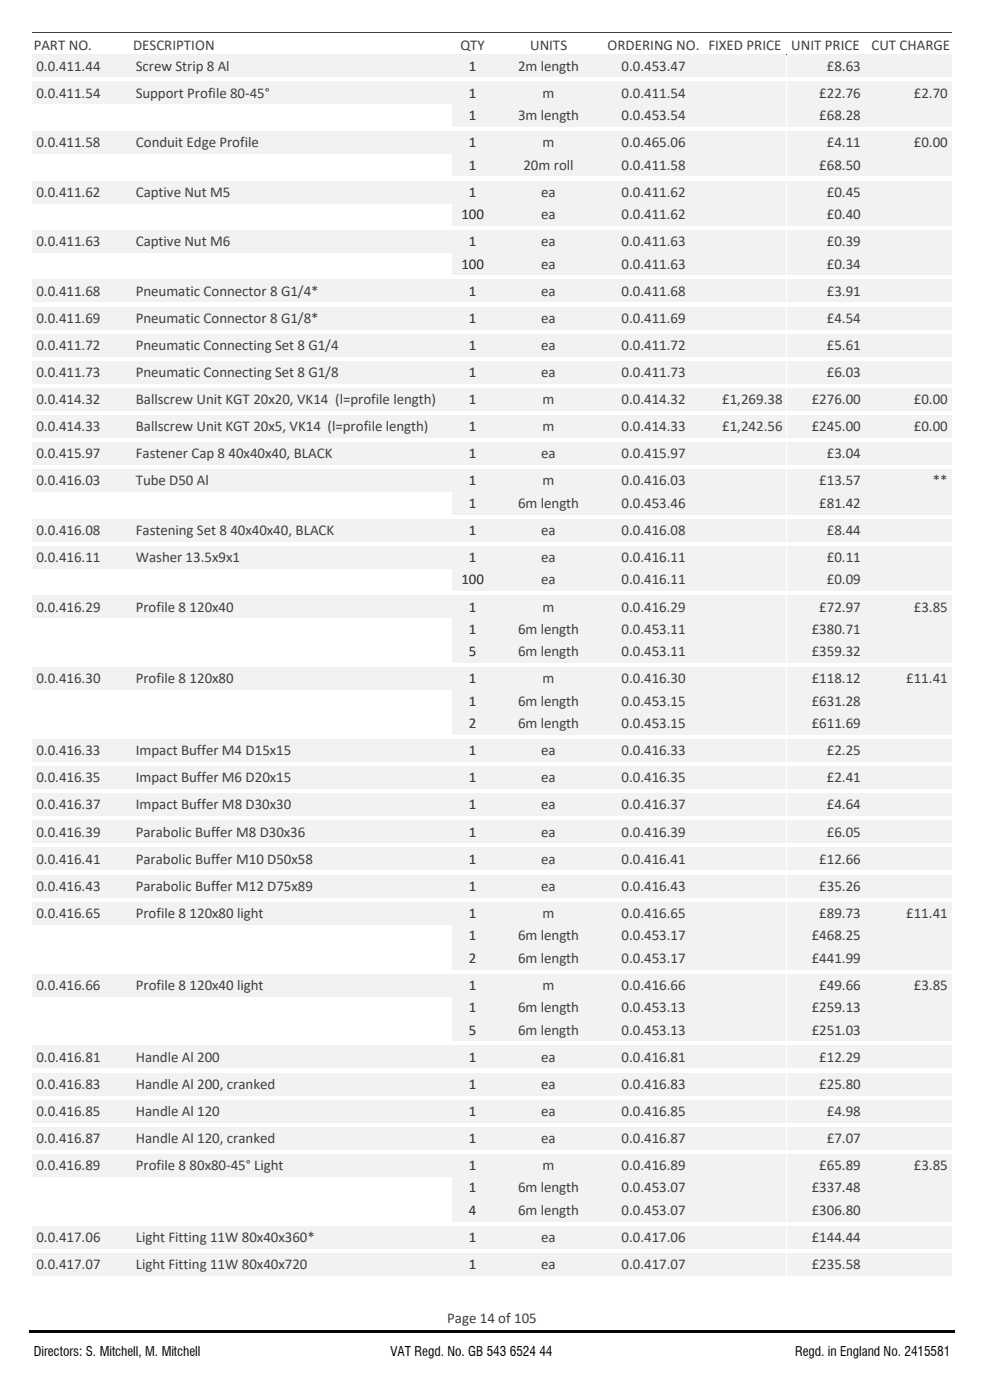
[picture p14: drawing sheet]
<svg xmlns="http://www.w3.org/2000/svg" width="210mm" height="297mm" viewBox="0 0 210 297" stroke-linecap="round" stroke-linejoin="round" font-family="sans-serif">
<defs><g id="words">
<g font-size="3.2" fill="#404040">
<text x="7.1" y="10.7">PART NO.</text>
<text x="28.2" y="10.7">DESCRIPTION</text>
<text x="97.6" y="10.7">QTY</text>
<text x="112.3" y="10.7">UNITS</text>
<text x="128.7" y="10.7">ORDERING NO. FIXED PRICE UNIT PRICE</text>
<text x="184.7" y="10.7">CUT CHARGE</text>
<text x="7.7" y="15">0.0.411.44</text>
<text x="28.8" y="15">Screw Strip 8 Al</text>
<text x="109.8" y="15">2m length</text>
<text x="131.7" y="15">0.0.453.47</text>
<text x="175.2" y="15">£8.63</text>
<text x="7.7" y="20.7">0.0.411.54</text>
<text x="28.8" y="20.7">Support Profile 80-45°</text>
<text x="115" y="20.7">m</text>
<text x="131.7" y="20.7">0.0.411.54</text>
<text x="173.6" y="20.7">£22.76</text>
<text x="193.6" y="20.7">£2.70</text>
<text x="109.8" y="25.5">3m length</text>
<text x="131.7" y="25.5">0.0.453.54</text>
<text x="173.6" y="25.5">£68.28</text>
<text x="7.7" y="31.2">0.0.411.58</text>
<text x="28.8" y="31.2">Conduit Edge Profile</text>
<text x="110.9" y="36">20m roll</text>
<text x="115" y="31.2">m</text>
<text x="131.7" y="31.2">0.0.465.06</text>
<text x="131.7" y="36">0.0.411.58</text>
<text x="173.6" y="36">£68.50</text>
<text x="175.2" y="31.2">£4.11</text>
<text x="193.6" y="31.2">£0.00</text>
<text x="7.7" y="41.7">0.0.411.62</text>
<text x="28.8" y="41.7">Captive Nut M5</text>
<text x="114.7" y="41.7">ea</text>
<text x="131.7" y="41.7">0.0.411.62</text>
<text x="175.2" y="41.7">£0.45</text>
<text x="114.7" y="46.5">ea</text>
<text x="131.7" y="46.5">0.0.411.62</text>
<text x="175.2" y="46.5">£0.40</text>
<text x="7.7" y="52.2">0.0.411.63</text>
<text x="28.8" y="52.2">Captive Nut M6</text>
<text x="114.7" y="52.2">ea</text>
<text x="131.7" y="52.2">0.0.411.63</text>
<text x="175.2" y="52.2">£0.39</text>
<text x="114.7" y="57">ea</text>
<text x="131.7" y="57">0.0.411.63</text>
<text x="175.2" y="57">£0.34</text>
<text x="7.7" y="62.7">0.0.411.68</text>
<text x="28.8" y="62.7">Pneumatic Connector 8 G1/4*</text>
<text x="114.7" y="62.7">ea</text>
<text x="131.7" y="62.7">0.0.411.68</text>
<text x="175.2" y="62.7">£3.91</text>
<text x="7.7" y="68.5">0.0.411.69</text>
<text x="28.8" y="68.5">Pneumatic Connector 8 G1/8*</text>
<text x="114.7" y="68.5">ea</text>
<text x="131.7" y="68.5">0.0.411.69</text>
<text x="175.2" y="68.5">£4.54</text>
<text x="7.7" y="74.2">0.0.411.72</text>
<text x="28.8" y="74.2">Pneumatic Connecting Set 8 G1/4</text>
<text x="114.7" y="74.2">ea</text>
<text x="131.7" y="74.2">0.0.411.72</text>
<text x="175.2" y="74.2">£5.61</text>
<text x="7.7" y="80">0.0.411.73</text>
<text x="28.8" y="80">Pneumatic Connecting Set 8 G1/8</text>
<text x="114.7" y="80">ea</text>
<text x="131.7" y="80">0.0.411.73</text>
<text x="175.2" y="80">£6.03</text>
<text x="7.7" y="85.7">0.0.414.32</text>
<text x="28.8" y="85.7">Ballscrew Unit KGT 20x20, VK14 (l=profile length)</text>
<text x="115" y="85.7">m</text>
<text x="131.7" y="85.7">0.0.414.32</text>
<text x="153" y="85.7">£1,269.38</text>
<text x="172" y="85.7">£276.00</text>
<text x="193.6" y="85.7">£0.00</text>
<text x="7.7" y="91.5">0.0.414.33</text>
<text x="28.8" y="91.5">Ballscrew Unit KGT 20x5, VK14 (l=profile length)</text>
<text x="115" y="91.5">m</text>
<text x="131.7" y="91.5">0.0.414.33</text>
<text x="153" y="91.5">£1,242.56</text>
<text x="172" y="91.5">£245.00</text>
<text x="193.6" y="91.5">£0.00</text>
<text x="7.7" y="97.2">0.0.415.97</text>
<text x="28.8" y="97.2">Fastener Cap 8 40x40x40, BLACK</text>
<text x="114.7" y="97.2">ea</text>
<text x="131.7" y="97.2">0.0.415.97</text>
<text x="175.2" y="97.2">£3.04</text>
<text x="7.7" y="103">0.0.416.03</text>
<text x="28.8" y="103">Tube D50 Al</text>
<text x="109.8" y="107.7">6m length</text>
<text x="115" y="103">m</text>
<text x="131.7" y="103">0.0.416.03</text>
<text x="131.7" y="107.7">0.0.453.46</text>
<text x="173.6" y="103">£13.57</text>
<text x="173.6" y="107.7">£81.42</text>
<text x="197.7" y="103">**</text>
<text x="7.7" y="113.5">0.0.416.08</text>
<text x="28.8" y="113.5">Fastening Set 8 40x40x40, BLACK</text>
<text x="114.7" y="113.5">ea</text>
<text x="131.7" y="113.5">0.0.416.08</text>
<text x="175.2" y="113.5">£8.44</text>
<text x="7.7" y="119.2">0.0.416.11</text>
<text x="28.8" y="119.2">Washer 13.5x9x1</text>
<text x="114.7" y="119.2">ea</text>
<text x="131.7" y="119.2">0.0.416.11</text>
<text x="175.2" y="119.2">£0.11</text>
<text x="114.7" y="124">ea</text>
<text x="131.7" y="124">0.0.416.11</text>
<text x="175.2" y="124">£0.09</text>
<text x="7.7" y="129.7">0.0.416.29</text>
<text x="28.8" y="129.7">Profile 8 120x40</text>
<text x="115" y="129.7">m</text>
<text x="131.7" y="129.7">0.0.416.29</text>
<text x="173.6" y="129.7">£72.97</text>
<text x="193.6" y="129.7">£3.85</text>
<text x="109.8" y="134.4">6m length</text>
<text x="131.7" y="134.4">0.0.453.11</text>
<text x="172" y="134.4">£380.71</text>
<text x="109.8" y="139.2">6m length</text>
<text x="131.7" y="139.2">0.0.453.11</text>
<text x="172" y="139.2">£359.32</text>
<text x="7.7" y="144.9">0.0.416.30</text>
<text x="28.8" y="144.9">Profile 8 120x80</text>
<text x="109.8" y="149.7">6m length</text>
<text x="115" y="144.9">m</text>
<text x="131.7" y="144.9">0.0.416.30</text>
<text x="131.7" y="149.7">0.0.453.15</text>
<text x="172" y="144.9">£118.12</text>
<text x="172" y="149.7">£631.28</text>
<text x="192" y="144.9">£11.41</text>
<text x="109.8" y="154.4">6m length</text>
<text x="131.7" y="154.4">0.0.453.15</text>
<text x="172" y="154.4">£611.69</text>
<text x="7.7" y="160.2">0.0.416.33</text>
<text x="28.8" y="160.2">Impact Buffer M4 D15x15</text>
<text x="114.7" y="160.2">ea</text>
<text x="131.7" y="160.2">0.0.416.33</text>
<text x="175.2" y="160.2">£2.25</text>
<text x="7.7" y="166">0.0.416.35</text>
<text x="28.8" y="166">Impact Buffer M6 D20x15</text>
<text x="114.7" y="166">ea</text>
<text x="131.7" y="166">0.0.416.35</text>
<text x="175.2" y="166">£2.41</text>
<text x="7.7" y="171.7">0.0.416.37</text>
<text x="28.8" y="171.7">Impact Buffer M8 D30x30</text>
<text x="114.7" y="171.7">ea</text>
<text x="131.7" y="171.7">0.0.416.37</text>
<text x="175.2" y="171.7">£4.64</text>
<text x="7.7" y="177.4">0.0.416.39</text>
<text x="28.8" y="177.4">Parabolic Buffer M8 D30x36</text>
<text x="114.7" y="177.4">ea</text>
<text x="131.7" y="177.4">0.0.416.39</text>
<text x="175.2" y="177.4">£6.05</text>
<text x="7.7" y="183.2">0.0.416.41</text>
<text x="28.8" y="183.2">Parabolic Buffer M10 D50x58</text>
<text x="114.7" y="183.2">ea</text>
<text x="131.7" y="183.2">0.0.416.41</text>
<text x="173.6" y="183.2">£12.66</text>
<text x="7.7" y="189">0.0.416.43</text>
<text x="28.8" y="189">Parabolic Buffer M12 D75x89</text>
<text x="114.7" y="189">ea</text>
<text x="131.7" y="189">0.0.416.43</text>
<text x="173.6" y="189">£35.26</text>
<text x="7.7" y="194.7">0.0.416.65</text>
<text x="28.8" y="194.7">Profile 8 120x80 light</text>
<text x="115" y="194.7">m</text>
<text x="131.7" y="194.7">0.0.416.65</text>
<text x="173.6" y="194.7">£89.73</text>
<text x="192" y="194.7">£11.41</text>
<text x="109.8" y="199.4">6m length</text>
<text x="131.7" y="199.4">0.0.453.17</text>
<text x="172" y="199.4">£468.25</text>
<text x="7.7" y="209.9">0.0.416.66</text>
<text x="28.8" y="209.9">Profile 8 120x40 light</text>
<text x="109.8" y="204.2">6m length</text>
<text x="115" y="209.9">m</text>
<text x="131.7" y="204.2">0.0.453.17</text>
<text x="131.7" y="209.9">0.0.416.66</text>
<text x="172" y="204.2">£441.99</text>
<text x="173.6" y="209.9">£49.66</text>
<text x="193.6" y="209.9">£3.85</text>
<text x="109.8" y="214.7">6m length</text>
<text x="131.7" y="214.7">0.0.453.13</text>
<text x="172" y="214.7">£259.13</text>
<text x="109.8" y="219.4">6m length</text>
<text x="131.7" y="219.4">0.0.453.13</text>
<text x="172" y="219.4">£251.03</text>
<text x="7.7" y="225.2">0.0.416.81</text>
<text x="28.8" y="225.2">Handle Al 200</text>
<text x="114.7" y="225.2">ea</text>
<text x="131.7" y="225.2">0.0.416.81</text>
<text x="173.6" y="225.2">£12.29</text>
<text x="7.7" y="231">0.0.416.83</text>
<text x="28.8" y="231">Handle Al 200, cranked</text>
<text x="114.7" y="231">ea</text>
<text x="131.7" y="231">0.0.416.83</text>
<text x="173.6" y="231">£25.80</text>
<text x="7.7" y="236.7">0.0.416.85</text>
<text x="28.8" y="236.7">Handle Al 120</text>
<text x="114.7" y="236.7">ea</text>
<text x="131.7" y="236.7">0.0.416.85</text>
<text x="175.2" y="236.7">£4.98</text>
<text x="7.7" y="242.4">0.0.416.87</text>
<text x="28.8" y="242.4">Handle Al 120, cranked</text>
<text x="114.7" y="242.4">ea</text>
<text x="131.7" y="242.4">0.0.416.87</text>
<text x="175.2" y="242.4">£7.07</text>
<text x="7.7" y="248.2">0.0.416.89</text>
<text x="28.8" y="248.2">Profile 8 80x80-45° Light</text>
<text x="115" y="248.2">m</text>
<text x="131.7" y="248.2">0.0.416.89</text>
<text x="173.6" y="248.2">£65.89</text>
<text x="193.6" y="248.2">£3.85</text>
<text x="109.8" y="252.9">6m length</text>
<text x="109.8" y="257.7">6m length</text>
<text x="131.7" y="252.9">0.0.453.07</text>
<text x="131.7" y="257.7">0.0.453.07</text>
<text x="172" y="252.9">£337.48</text>
<text x="172" y="257.7">£306.80</text>
<text x="7.7" y="263.5">0.0.417.06</text>
<text x="28.8" y="263.5">Light Fitting 11W 80x40x360*</text>
<text x="114.7" y="263.5">ea</text>
<text x="131.7" y="263.5">0.0.417.06</text>
<text x="172" y="263.5">£144.44</text>
<text x="7.7" y="269.2">0.0.417.07</text>
<text x="28.8" y="269.2">Light Fitting 11W 80x40x720</text>
<text x="114.7" y="269.2">ea</text>
<text x="131.7" y="269.2">0.0.417.07</text>
<text x="172" y="269.2">£235.58</text>
<text x="94.8" y="280.5">Page 14 of 105</text>
</g>
<g font-size="3.2" fill="#222a35">
<text x="99.4" y="15">1</text>
<text x="99.4" y="20.7">1</text>
<text x="99.4" y="25.5">1</text>
<text x="99.4" y="31.2">1</text>
<text x="99.4" y="36">1</text>
<text x="99.4" y="41.7">1</text>
<text x="97.8" y="46.5">100</text>
<text x="99.4" y="52.2">1</text>
<text x="97.8" y="57">100</text>
<text x="99.4" y="62.7">1</text>
<text x="99.4" y="68.5">1</text>
<text x="99.4" y="74.2">1</text>
<text x="99.4" y="80">1</text>
<text x="99.4" y="85.7">1</text>
<text x="99.4" y="91.5">1</text>
<text x="99.4" y="97.2">1</text>
<text x="99.4" y="103">1</text>
<text x="99.4" y="107.7">1</text>
<text x="99.4" y="113.5">1</text>
<text x="99.4" y="119.2">1</text>
<text x="97.8" y="124">100</text>
<text x="99.4" y="129.7">1</text>
<text x="99.4" y="134.4">1</text>
<text x="99.4" y="139.2">5</text>
<text x="99.4" y="144.9">1</text>
<text x="99.4" y="149.7">1</text>
<text x="99.4" y="154.4">2</text>
<text x="99.4" y="160.2">1</text>
<text x="99.4" y="166">1</text>
<text x="99.4" y="171.7">1</text>
<text x="99.4" y="177.4">1</text>
<text x="99.4" y="183.2">1</text>
<text x="99.4" y="189">1</text>
<text x="99.4" y="194.7">1</text>
<text x="99.4" y="199.4">1</text>
<text x="99.4" y="204.2">2</text>
<text x="99.4" y="209.9">1</text>
<text x="99.4" y="214.7">1</text>
<text x="99.4" y="219.4">5</text>
<text x="99.4" y="225.2">1</text>
<text x="99.4" y="231">1</text>
<text x="99.4" y="236.7">1</text>
<text x="99.4" y="242.4">1</text>
<text x="99.4" y="248.2">1</text>
<text x="99.4" y="252.9">1</text>
<text x="99.4" y="257.7">4</text>
<text x="99.4" y="263.5">1</text>
<text x="99.4" y="269.2">1</text>
</g>
<g font-size="2.8">
<text x="7.1" y="287.6">Directors: S. Mitchell, M. Mitchell</text>
<text x="82.7" y="287.6">VAT Regd. No. GB 543 6524 44</text>
<text x="168.5" y="287.6">Regd. in England No. 2415581</text>
</g>
</g></defs>
<path d="M104.5 6.9h23.5" fill="none" stroke="#404040" stroke-width=".21"/>
<path d="M104.5 6.9h23.5" fill="none" stroke="#404040" stroke-width=".21"/>
<path d="M104.5 11.6h23.5" fill="none" stroke="#404040" stroke-width=".21"/>
<path d="M104.5 11.6h23.5" fill="none" stroke="#404040" stroke-width=".21"/>
<path d="M6.8 6.9h21.2" fill="none" stroke="#404040" stroke-width=".21"/>
<path d="M6.8 6.9h21.2" fill="none" stroke="#404040" stroke-width=".21"/>
<path d="M6.8 11.6h21.2" fill="none" stroke="#404040" stroke-width=".21"/>
<path d="M6.8 11.6h21.2" fill="none" stroke="#404040" stroke-width=".21"/>
<path d="M95.8 6.9h8.8" fill="none" stroke="#404040" stroke-width=".21"/>
<path d="M95.8 6.9h8.8" fill="none" stroke="#404040" stroke-width=".21"/>
<path d="M95.8 11.6h8.8" fill="none" stroke="#404040" stroke-width=".21"/>
<path d="M95.8 11.6h8.8" fill="none" stroke="#404040" stroke-width=".21"/>
<path d="M183.2 6.9h18.5" fill="none" stroke="#404040" stroke-width=".21"/>
<path d="M183.2 6.9h18.5" fill="none" stroke="#404040" stroke-width=".21"/>
<path d="M183.2 11.6h18.5" fill="none" stroke="#404040" stroke-width=".21"/>
<path d="M183.2 11.6h18.5" fill="none" stroke="#404040" stroke-width=".21"/>
<path d="M166.6 6.9h16.7" fill="none" stroke="#404040" stroke-width=".21"/>
<path d="M166.6 6.9h16.7" fill="none" stroke="#404040" stroke-width=".21"/>
<path d="M166.6 11.6h16.7" fill="none" stroke="#404040" stroke-width=".21"/>
<path d="M166.6 11.6h16.7" fill="none" stroke="#404040" stroke-width=".21"/>
<path d="M149 6.9h17.7" fill="none" stroke="#404040" stroke-width=".21"/>
<path d="M149 6.9h17.7" fill="none" stroke="#404040" stroke-width=".21"/>
<path d="M149 11.6h17.7" fill="none" stroke="#404040" stroke-width=".21"/>
<path d="M149 11.6h17.7" fill="none" stroke="#404040" stroke-width=".21"/>
<path d="M127.9 6.9h21.1" fill="none" stroke="#404040" stroke-width=".21"/>
<path d="M127.9 6.9h21.1" fill="none" stroke="#404040" stroke-width=".21"/>
<path d="M127.9 11.6h21.1" fill="none" stroke="#404040" stroke-width=".21"/>
<path d="M127.9 11.6h21.1" fill="none" stroke="#404040" stroke-width=".21"/>
<path d="M27.9 6.9h68" fill="none" stroke="#404040" stroke-width=".21"/>
<path d="M27.9 6.9h68" fill="none" stroke="#404040" stroke-width=".21"/>
<path d="M27.9 11.6h68" fill="none" stroke="#404040" stroke-width=".21"/>
<path d="M27.9 11.6h68" fill="none" stroke="#404040" stroke-width=".21"/>
<g fill="#f2f2f2">
<path d="M6.9 11.6h21v4.7h-21z" fill-rule="evenodd"/>
<path d="M95.9 11.6h8.6v4.7h-8.6z" fill-rule="evenodd"/>
<path d="M128 11.6h21v4.7h-21z" fill-rule="evenodd"/>
<path d="M149 11.6h17.6v4.7h-17.6z" fill-rule="evenodd"/>
<path d="M166.7 11.6h16.5v4.7h-16.5z" fill-rule="evenodd"/>
<path d="M183.3 11.6h18.3v4.7h-18.3z" fill-rule="evenodd"/>
<path d="M28 11.6h67.8v4.7h-67.8z" fill-rule="evenodd"/>
<path d="M104.6 11.6h23.3v4.7h-23.3z" fill-rule="evenodd"/>
<path d="M6.9 17.4h21v4.7h-21z" fill-rule="evenodd"/>
<path d="M95.9 17.4h8.6v4.7h-8.6z" fill-rule="evenodd"/>
<path d="M128 17.4h21v4.7h-21z" fill-rule="evenodd"/>
<path d="M149 17.4h17.6v4.7h-17.6z" fill-rule="evenodd"/>
<path d="M166.7 17.4h16.5v4.7h-16.5z" fill-rule="evenodd"/>
<path d="M183.3 17.4h18.3v4.7h-18.3z" fill-rule="evenodd"/>
<path d="M28 17.4h67.8v4.7h-67.8z" fill-rule="evenodd"/>
<path d="M104.6 17.4h23.3v4.7h-23.3z" fill-rule="evenodd"/>
<path d="M95.9 22.1h8.6v4.7h-8.6z" fill-rule="evenodd"/>
<path d="M128 22.1h21v4.7h-21z" fill-rule="evenodd"/>
<path d="M149 22.1h17.6v4.7h-17.6z" fill-rule="evenodd"/>
<path d="M166.7 22.1h16.5v4.7h-16.5z" fill-rule="evenodd"/>
<path d="M183.3 22.1h18.3v4.7h-18.3z" fill-rule="evenodd"/>
<path d="M104.6 22.1h23.3v4.7h-23.3z" fill-rule="evenodd"/>
<path d="M6.9 27.9h21v4.7h-21z" fill-rule="evenodd"/>
<path d="M95.9 27.9h8.6v4.7h-8.6z" fill-rule="evenodd"/>
<path d="M128 27.9h21v4.7h-21z" fill-rule="evenodd"/>
<path d="M149 27.9h17.6v4.7h-17.6z" fill-rule="evenodd"/>
<path d="M166.7 27.9h16.5v4.7h-16.5z" fill-rule="evenodd"/>
<path d="M183.3 27.9h18.3v4.7h-18.3z" fill-rule="evenodd"/>
<path d="M28 27.9h67.8v4.7h-67.8z" fill-rule="evenodd"/>
<path d="M104.6 27.9h23.3v4.7h-23.3z" fill-rule="evenodd"/>
<path d="M95.9 32.7h8.6v4.6h-8.6z" fill-rule="evenodd"/>
<path d="M128 32.7h21v4.6h-21z" fill-rule="evenodd"/>
<path d="M149 32.7h17.6v4.6h-17.6z" fill-rule="evenodd"/>
<path d="M166.7 32.7h16.5v4.6h-16.5z" fill-rule="evenodd"/>
<path d="M183.3 32.7h18.3v4.6h-18.3z" fill-rule="evenodd"/>
<path d="M104.6 32.7h23.3v4.6h-23.3z" fill-rule="evenodd"/>
<path d="M6.9 38.4h21v4.7h-21z" fill-rule="evenodd"/>
<path d="M95.9 38.4h8.6v4.7h-8.6z" fill-rule="evenodd"/>
<path d="M128 38.4h21v4.7h-21z" fill-rule="evenodd"/>
<path d="M149 38.4h17.6v4.7h-17.6z" fill-rule="evenodd"/>
<path d="M166.7 38.4h16.5v4.7h-16.5z" fill-rule="evenodd"/>
<path d="M183.3 38.4h18.3v4.7h-18.3z" fill-rule="evenodd"/>
<path d="M28 38.4h67.8v4.7h-67.8z" fill-rule="evenodd"/>
<path d="M104.6 38.4h23.3v4.7h-23.3z" fill-rule="evenodd"/>
<path d="M95.9 43.1h8.6v4.7h-8.6z" fill-rule="evenodd"/>
<path d="M128 43.1h21v4.7h-21z" fill-rule="evenodd"/>
<path d="M149 43.1h17.6v4.7h-17.6z" fill-rule="evenodd"/>
<path d="M166.7 43.1h16.5v4.7h-16.5z" fill-rule="evenodd"/>
<path d="M183.3 43.1h18.3v4.7h-18.3z" fill-rule="evenodd"/>
<path d="M104.6 43.1h23.3v4.7h-23.3z" fill-rule="evenodd"/>
<path d="M6.9 48.9h21v4.7h-21z" fill-rule="evenodd"/>
<path d="M95.9 48.9h8.6v4.7h-8.6z" fill-rule="evenodd"/>
<path d="M128 48.9h21v4.7h-21z" fill-rule="evenodd"/>
<path d="M149 48.9h17.6v4.7h-17.6z" fill-rule="evenodd"/>
<path d="M166.7 48.9h16.5v4.7h-16.5z" fill-rule="evenodd"/>
<path d="M183.3 48.9h18.3v4.7h-18.3z" fill-rule="evenodd"/>
<path d="M28 48.9h67.8v4.7h-67.8z" fill-rule="evenodd"/>
<path d="M104.6 48.9h23.3v4.7h-23.3z" fill-rule="evenodd"/>
<path d="M95.9 53.6h8.6v4.7h-8.6z" fill-rule="evenodd"/>
<path d="M128 53.6h21v4.7h-21z" fill-rule="evenodd"/>
<path d="M149 53.6h17.6v4.7h-17.6z" fill-rule="evenodd"/>
<path d="M166.7 53.6h16.5v4.7h-16.5z" fill-rule="evenodd"/>
<path d="M183.3 53.6h18.3v4.7h-18.3z" fill-rule="evenodd"/>
<path d="M104.6 53.6h23.3v4.7h-23.3z" fill-rule="evenodd"/>
<path d="M6.9 59.4h21v4.7h-21z" fill-rule="evenodd"/>
<path d="M95.9 59.4h8.6v4.7h-8.6z" fill-rule="evenodd"/>
<path d="M128 59.4h21v4.7h-21z" fill-rule="evenodd"/>
<path d="M149 59.4h17.6v4.7h-17.6z" fill-rule="evenodd"/>
<path d="M166.7 59.4h16.5v4.7h-16.5z" fill-rule="evenodd"/>
<path d="M183.3 59.4h18.3v4.7h-18.3z" fill-rule="evenodd"/>
<path d="M28 59.4h67.8v4.7h-67.8z" fill-rule="evenodd"/>
<path d="M104.6 59.4h23.3v4.7h-23.3z" fill-rule="evenodd"/>
<path d="M6.9 65.2h21v4.6h-21z" fill-rule="evenodd"/>
<path d="M95.9 65.2h8.6v4.6h-8.6z" fill-rule="evenodd"/>
<path d="M128 65.2h21v4.6h-21z" fill-rule="evenodd"/>
<path d="M149 65.2h17.6v4.6h-17.6z" fill-rule="evenodd"/>
<path d="M166.7 65.2h16.5v4.6h-16.5z" fill-rule="evenodd"/>
<path d="M183.3 65.2h18.3v4.6h-18.3z" fill-rule="evenodd"/>
<path d="M28 65.2h67.8v4.6h-67.8z" fill-rule="evenodd"/>
<path d="M104.6 65.2h23.3v4.6h-23.3z" fill-rule="evenodd"/>
<path d="M6.9 70.9h21v4.7h-21z" fill-rule="evenodd"/>
<path d="M95.9 70.9h8.6v4.7h-8.6z" fill-rule="evenodd"/>
<path d="M128 70.9h21v4.7h-21z" fill-rule="evenodd"/>
<path d="M149 70.9h17.6v4.7h-17.6z" fill-rule="evenodd"/>
<path d="M166.7 70.9h16.5v4.7h-16.5z" fill-rule="evenodd"/>
<path d="M183.3 70.9h18.3v4.7h-18.3z" fill-rule="evenodd"/>
<path d="M28 70.9h67.8v4.7h-67.8z" fill-rule="evenodd"/>
<path d="M104.6 70.9h23.3v4.7h-23.3z" fill-rule="evenodd"/>
<path d="M6.9 76.6h21v4.7h-21z" fill-rule="evenodd"/>
<path d="M95.9 76.6h8.6v4.7h-8.6z" fill-rule="evenodd"/>
<path d="M128 76.6h21v4.7h-21z" fill-rule="evenodd"/>
<path d="M149 76.6h17.6v4.7h-17.6z" fill-rule="evenodd"/>
<path d="M166.7 76.6h16.5v4.7h-16.5z" fill-rule="evenodd"/>
<path d="M183.3 76.6h18.3v4.7h-18.3z" fill-rule="evenodd"/>
<path d="M28 76.6h67.8v4.7h-67.8z" fill-rule="evenodd"/>
<path d="M104.6 76.6h23.3v4.7h-23.3z" fill-rule="evenodd"/>
<path d="M6.9 82.4h21v4.7h-21z" fill-rule="evenodd"/>
<path d="M95.9 82.4h8.6v4.7h-8.6z" fill-rule="evenodd"/>
<path d="M128 82.4h21v4.7h-21z" fill-rule="evenodd"/>
<path d="M149 82.4h17.6v4.7h-17.6z" fill-rule="evenodd"/>
<path d="M166.7 82.4h16.5v4.7h-16.5z" fill-rule="evenodd"/>
<path d="M183.3 82.4h18.3v4.7h-18.3z" fill-rule="evenodd"/>
<path d="M28 82.4h67.8v4.7h-67.8z" fill-rule="evenodd"/>
<path d="M104.6 82.4h23.3v4.7h-23.3z" fill-rule="evenodd"/>
<path d="M6.9 88.2h21v4.6h-21z" fill-rule="evenodd"/>
<path d="M95.9 88.2h8.6v4.6h-8.6z" fill-rule="evenodd"/>
<path d="M128 88.2h21v4.6h-21z" fill-rule="evenodd"/>
<path d="M149 88.2h17.6v4.6h-17.6z" fill-rule="evenodd"/>
<path d="M166.7 88.2h16.5v4.6h-16.5z" fill-rule="evenodd"/>
<path d="M183.3 88.2h18.3v4.6h-18.3z" fill-rule="evenodd"/>
<path d="M28 88.2h67.8v4.6h-67.8z" fill-rule="evenodd"/>
<path d="M104.6 88.2h23.3v4.6h-23.3z" fill-rule="evenodd"/>
<path d="M6.9 93.9h21v4.7h-21z" fill-rule="evenodd"/>
<path d="M95.9 93.9h8.6v4.7h-8.6z" fill-rule="evenodd"/>
<path d="M128 93.9h21v4.7h-21z" fill-rule="evenodd"/>
<path d="M149 93.9h17.6v4.7h-17.6z" fill-rule="evenodd"/>
<path d="M166.7 93.9h16.5v4.7h-16.5z" fill-rule="evenodd"/>
<path d="M183.3 93.9h18.3v4.7h-18.3z" fill-rule="evenodd"/>
<path d="M28 93.9h67.8v4.7h-67.8z" fill-rule="evenodd"/>
<path d="M104.6 93.9h23.3v4.7h-23.3z" fill-rule="evenodd"/>
<path d="M6.9 99.6h21v4.7h-21z" fill-rule="evenodd"/>
<path d="M95.9 99.6h8.6v4.7h-8.6z" fill-rule="evenodd"/>
<path d="M128 99.6h21v4.7h-21z" fill-rule="evenodd"/>
<path d="M149 99.6h17.6v4.7h-17.6z" fill-rule="evenodd"/>
<path d="M166.7 99.6h16.5v4.7h-16.5z" fill-rule="evenodd"/>
<path d="M183.3 99.6h18.3v4.7h-18.3z" fill-rule="evenodd"/>
<path d="M28 99.6h67.8v4.7h-67.8z" fill-rule="evenodd"/>
<path d="M104.6 99.6h23.3v4.7h-23.3z" fill-rule="evenodd"/>
<path d="M95.9 104.4h8.6v4.7h-8.6z" fill-rule="evenodd"/>
<path d="M128 104.4h21v4.7h-21z" fill-rule="evenodd"/>
<path d="M149 104.4h17.6v4.7h-17.6z" fill-rule="evenodd"/>
<path d="M166.7 104.4h16.5v4.7h-16.5z" fill-rule="evenodd"/>
<path d="M183.3 104.4h18.3v4.7h-18.3z" fill-rule="evenodd"/>
<path d="M104.6 104.4h23.3v4.7h-23.3z" fill-rule="evenodd"/>
<path d="M6.9 110.1h21v4.7h-21z" fill-rule="evenodd"/>
<path d="M95.9 110.1h8.6v4.7h-8.6z" fill-rule="evenodd"/>
<path d="M128 110.1h21v4.7h-21z" fill-rule="evenodd"/>
<path d="M149 110.1h17.6v4.7h-17.6z" fill-rule="evenodd"/>
<path d="M166.7 110.1h16.5v4.7h-16.5z" fill-rule="evenodd"/>
<path d="M183.3 110.1h18.3v4.7h-18.3z" fill-rule="evenodd"/>
<path d="M28 110.1h67.8v4.7h-67.8z" fill-rule="evenodd"/>
<path d="M104.6 110.1h23.3v4.7h-23.3z" fill-rule="evenodd"/>
<path d="M6.9 115.9h21v4.7h-21z" fill-rule="evenodd"/>
<path d="M95.9 115.9h8.6v4.7h-8.6z" fill-rule="evenodd"/>
<path d="M128 115.9h21v4.7h-21z" fill-rule="evenodd"/>
<path d="M149 115.9h17.6v4.7h-17.6z" fill-rule="evenodd"/>
<path d="M166.7 115.9h16.5v4.7h-16.5z" fill-rule="evenodd"/>
<path d="M183.3 115.9h18.3v4.7h-18.3z" fill-rule="evenodd"/>
<path d="M28 115.9h67.8v4.7h-67.8z" fill-rule="evenodd"/>
<path d="M104.6 115.9h23.3v4.7h-23.3z" fill-rule="evenodd"/>
<path d="M95.9 120.7h8.6v4.6h-8.6z" fill-rule="evenodd"/>
<path d="M128 120.7h21v4.6h-21z" fill-rule="evenodd"/>
<path d="M149 120.7h17.6v4.6h-17.6z" fill-rule="evenodd"/>
<path d="M166.7 120.7h16.5v4.6h-16.5z" fill-rule="evenodd"/>
<path d="M183.3 120.7h18.3v4.6h-18.3z" fill-rule="evenodd"/>
<path d="M104.6 120.7h23.3v4.6h-23.3z" fill-rule="evenodd"/>
<path d="M6.9 126.4h21v4.7h-21z" fill-rule="evenodd"/>
<path d="M95.9 126.4h8.6v4.7h-8.6z" fill-rule="evenodd"/>
<path d="M128 126.4h21v4.7h-21z" fill-rule="evenodd"/>
<path d="M149 126.4h17.6v4.7h-17.6z" fill-rule="evenodd"/>
<path d="M166.7 126.4h16.5v4.7h-16.5z" fill-rule="evenodd"/>
<path d="M183.3 126.4h18.3v4.7h-18.3z" fill-rule="evenodd"/>
<path d="M28 126.4h67.8v4.7h-67.8z" fill-rule="evenodd"/>
<path d="M104.6 126.4h23.3v4.7h-23.3z" fill-rule="evenodd"/>
<path d="M95.9 131.1h8.6v4.7h-8.6z" fill-rule="evenodd"/>
<path d="M128 131.1h21v4.7h-21z" fill-rule="evenodd"/>
<path d="M149 131.1h17.6v4.7h-17.6z" fill-rule="evenodd"/>
<path d="M166.7 131.1h16.5v4.7h-16.5z" fill-rule="evenodd"/>
<path d="M183.3 131.1h18.3v4.7h-18.3z" fill-rule="evenodd"/>
<path d="M104.6 131.1h23.3v4.7h-23.3z" fill-rule="evenodd"/>
<path d="M95.9 135.9h8.6v4.7h-8.6z" fill-rule="evenodd"/>
<path d="M128 135.9h21v4.7h-21z" fill-rule="evenodd"/>
<path d="M149 135.9h17.6v4.7h-17.6z" fill-rule="evenodd"/>
<path d="M166.7 135.9h16.5v4.7h-16.5z" fill-rule="evenodd"/>
<path d="M183.3 135.9h18.3v4.7h-18.3z" fill-rule="evenodd"/>
<path d="M104.6 135.9h23.3v4.7h-23.3z" fill-rule="evenodd"/>
<path d="M6.9 141.6h21v4.7h-21z" fill-rule="evenodd"/>
<path d="M95.9 141.6h8.6v4.7h-8.6z" fill-rule="evenodd"/>
<path d="M128 141.6h21v4.7h-21z" fill-rule="evenodd"/>
<path d="M149 141.6h17.6v4.7h-17.6z" fill-rule="evenodd"/>
<path d="M166.7 141.6h16.5v4.7h-16.5z" fill-rule="evenodd"/>
<path d="M183.3 141.6h18.3v4.7h-18.3z" fill-rule="evenodd"/>
<path d="M28 141.6h67.8v4.7h-67.8z" fill-rule="evenodd"/>
<path d="M104.6 141.6h23.3v4.7h-23.3z" fill-rule="evenodd"/>
<path d="M95.9 146.4h8.6v4.7h-8.6z" fill-rule="evenodd"/>
<path d="M128 146.4h21v4.7h-21z" fill-rule="evenodd"/>
<path d="M149 146.4h17.6v4.7h-17.6z" fill-rule="evenodd"/>
<path d="M166.7 146.4h16.5v4.7h-16.5z" fill-rule="evenodd"/>
<path d="M183.3 146.4h18.3v4.7h-18.3z" fill-rule="evenodd"/>
<path d="M104.6 146.4h23.3v4.7h-23.3z" fill-rule="evenodd"/>
<path d="M95.9 151.1h8.6v4.7h-8.6z" fill-rule="evenodd"/>
<path d="M128 151.1h21v4.7h-21z" fill-rule="evenodd"/>
<path d="M149 151.1h17.6v4.7h-17.6z" fill-rule="evenodd"/>
<path d="M166.7 151.1h16.5v4.7h-16.5z" fill-rule="evenodd"/>
<path d="M183.3 151.1h18.3v4.7h-18.3z" fill-rule="evenodd"/>
<path d="M104.6 151.1h23.3v4.7h-23.3z" fill-rule="evenodd"/>
<path d="M6.9 156.9h21v4.6h-21z" fill-rule="evenodd"/>
<path d="M95.9 156.9h8.6v4.6h-8.6z" fill-rule="evenodd"/>
<path d="M128 156.9h21v4.6h-21z" fill-rule="evenodd"/>
<path d="M149 156.9h17.6v4.6h-17.6z" fill-rule="evenodd"/>
<path d="M166.7 156.9h16.5v4.6h-16.5z" fill-rule="evenodd"/>
<path d="M183.3 156.9h18.3v4.6h-18.3z" fill-rule="evenodd"/>
<path d="M28 156.9h67.8v4.6h-67.8z" fill-rule="evenodd"/>
<path d="M104.6 156.9h23.3v4.6h-23.3z" fill-rule="evenodd"/>
<path d="M6.9 162.6h21v4.7h-21z" fill-rule="evenodd"/>
<path d="M95.9 162.6h8.6v4.7h-8.6z" fill-rule="evenodd"/>
<path d="M128 162.6h21v4.7h-21z" fill-rule="evenodd"/>
<path d="M149 162.6h17.6v4.7h-17.6z" fill-rule="evenodd"/>
<path d="M166.7 162.6h16.5v4.7h-16.5z" fill-rule="evenodd"/>
<path d="M183.3 162.6h18.3v4.7h-18.3z" fill-rule="evenodd"/>
<path d="M28 162.6h67.8v4.7h-67.8z" fill-rule="evenodd"/>
<path d="M104.6 162.6h23.3v4.7h-23.3z" fill-rule="evenodd"/>
<path d="M6.9 168.4h21v4.7h-21z" fill-rule="evenodd"/>
<path d="M95.9 168.4h8.6v4.7h-8.6z" fill-rule="evenodd"/>
<path d="M128 168.4h21v4.7h-21z" fill-rule="evenodd"/>
<path d="M149 168.4h17.6v4.7h-17.6z" fill-rule="evenodd"/>
<path d="M166.7 168.4h16.5v4.7h-16.5z" fill-rule="evenodd"/>
<path d="M183.3 168.4h18.3v4.7h-18.3z" fill-rule="evenodd"/>
<path d="M28 168.4h67.8v4.7h-67.8z" fill-rule="evenodd"/>
<path d="M104.6 168.4h23.3v4.7h-23.3z" fill-rule="evenodd"/>
<path d="M6.9 174.1h21v4.7h-21z" fill-rule="evenodd"/>
<path d="M95.9 174.1h8.6v4.7h-8.6z" fill-rule="evenodd"/>
<path d="M128 174.1h21v4.7h-21z" fill-rule="evenodd"/>
<path d="M149 174.1h17.6v4.7h-17.6z" fill-rule="evenodd"/>
<path d="M166.7 174.1h16.5v4.7h-16.5z" fill-rule="evenodd"/>
<path d="M183.3 174.1h18.3v4.7h-18.3z" fill-rule="evenodd"/>
<path d="M28 174.1h67.8v4.7h-67.8z" fill-rule="evenodd"/>
<path d="M104.6 174.1h23.3v4.7h-23.3z" fill-rule="evenodd"/>
<path d="M6.9 179.9h21v4.6h-21z" fill-rule="evenodd"/>
<path d="M95.9 179.9h8.6v4.6h-8.6z" fill-rule="evenodd"/>
<path d="M128 179.9h21v4.6h-21z" fill-rule="evenodd"/>
<path d="M149 179.9h17.6v4.6h-17.6z" fill-rule="evenodd"/>
<path d="M166.7 179.9h16.5v4.6h-16.5z" fill-rule="evenodd"/>
<path d="M183.3 179.9h18.3v4.6h-18.3z" fill-rule="evenodd"/>
<path d="M28 179.9h67.8v4.6h-67.8z" fill-rule="evenodd"/>
<path d="M104.6 179.9h23.3v4.6h-23.3z" fill-rule="evenodd"/>
<path d="M6.9 185.6h21v4.7h-21z" fill-rule="evenodd"/>
<path d="M95.9 185.6h8.6v4.7h-8.6z" fill-rule="evenodd"/>
<path d="M128 185.6h21v4.7h-21z" fill-rule="evenodd"/>
<path d="M149 185.6h17.6v4.7h-17.6z" fill-rule="evenodd"/>
<path d="M166.7 185.6h16.5v4.7h-16.5z" fill-rule="evenodd"/>
<path d="M183.3 185.6h18.3v4.7h-18.3z" fill-rule="evenodd"/>
<path d="M28 185.6h67.8v4.7h-67.8z" fill-rule="evenodd"/>
<path d="M104.6 185.6h23.3v4.7h-23.3z" fill-rule="evenodd"/>
<path d="M6.9 191.4h21v4.7h-21z" fill-rule="evenodd"/>
<path d="M95.9 191.4h8.6v4.7h-8.6z" fill-rule="evenodd"/>
<path d="M128 191.4h21v4.7h-21z" fill-rule="evenodd"/>
<path d="M149 191.4h17.6v4.7h-17.6z" fill-rule="evenodd"/>
<path d="M166.7 191.4h16.5v4.7h-16.5z" fill-rule="evenodd"/>
<path d="M183.3 191.4h18.3v4.7h-18.3z" fill-rule="evenodd"/>
<path d="M28 191.4h67.8v4.7h-67.8z" fill-rule="evenodd"/>
<path d="M104.6 191.4h23.3v4.7h-23.3z" fill-rule="evenodd"/>
<path d="M95.9 196.1h8.6v4.7h-8.6z" fill-rule="evenodd"/>
<path d="M128 196.1h21v4.7h-21z" fill-rule="evenodd"/>
<path d="M149 196.1h17.6v4.7h-17.6z" fill-rule="evenodd"/>
<path d="M166.7 196.1h16.5v4.7h-16.5z" fill-rule="evenodd"/>
<path d="M183.3 196.1h18.3v4.7h-18.3z" fill-rule="evenodd"/>
<path d="M104.6 196.1h23.3v4.7h-23.3z" fill-rule="evenodd"/>
<path d="M95.9 200.9h8.6v4.7h-8.6z" fill-rule="evenodd"/>
<path d="M128 200.9h21v4.7h-21z" fill-rule="evenodd"/>
<path d="M149 200.9h17.6v4.7h-17.6z" fill-rule="evenodd"/>
<path d="M166.7 200.9h16.5v4.7h-16.5z" fill-rule="evenodd"/>
<path d="M183.3 200.9h18.3v4.7h-18.3z" fill-rule="evenodd"/>
<path d="M104.6 200.9h23.3v4.7h-23.3z" fill-rule="evenodd"/>
<path d="M6.9 206.6h21v4.7h-21z" fill-rule="evenodd"/>
<path d="M95.9 206.6h8.6v4.7h-8.6z" fill-rule="evenodd"/>
<path d="M128 206.6h21v4.7h-21z" fill-rule="evenodd"/>
<path d="M149 206.6h17.6v4.7h-17.6z" fill-rule="evenodd"/>
<path d="M166.7 206.6h16.5v4.7h-16.5z" fill-rule="evenodd"/>
<path d="M183.3 206.6h18.3v4.7h-18.3z" fill-rule="evenodd"/>
<path d="M28 206.6h67.8v4.7h-67.8z" fill-rule="evenodd"/>
<path d="M104.6 206.6h23.3v4.7h-23.3z" fill-rule="evenodd"/>
<path d="M95.9 211.4h8.6v4.7h-8.6z" fill-rule="evenodd"/>
<path d="M128 211.4h21v4.7h-21z" fill-rule="evenodd"/>
<path d="M149 211.4h17.6v4.7h-17.6z" fill-rule="evenodd"/>
<path d="M166.7 211.4h16.5v4.7h-16.5z" fill-rule="evenodd"/>
<path d="M183.3 211.4h18.3v4.7h-18.3z" fill-rule="evenodd"/>
<path d="M104.6 211.4h23.3v4.7h-23.3z" fill-rule="evenodd"/>
<path d="M95.9 216.1h8.6v4.7h-8.6z" fill-rule="evenodd"/>
<path d="M128 216.1h21v4.7h-21z" fill-rule="evenodd"/>
<path d="M149 216.1h17.6v4.7h-17.6z" fill-rule="evenodd"/>
<path d="M166.7 216.1h16.5v4.7h-16.5z" fill-rule="evenodd"/>
<path d="M183.3 216.1h18.3v4.7h-18.3z" fill-rule="evenodd"/>
<path d="M104.6 216.1h23.3v4.7h-23.3z" fill-rule="evenodd"/>
<path d="M6.9 221.9h21v4.6h-21z" fill-rule="evenodd"/>
<path d="M95.9 221.9h8.6v4.6h-8.6z" fill-rule="evenodd"/>
<path d="M128 221.9h21v4.6h-21z" fill-rule="evenodd"/>
<path d="M149 221.9h17.6v4.6h-17.6z" fill-rule="evenodd"/>
<path d="M166.7 221.9h16.5v4.6h-16.5z" fill-rule="evenodd"/>
<path d="M183.3 221.9h18.3v4.6h-18.3z" fill-rule="evenodd"/>
<path d="M28 221.9h67.8v4.6h-67.8z" fill-rule="evenodd"/>
<path d="M104.6 221.9h23.3v4.6h-23.3z" fill-rule="evenodd"/>
<path d="M6.9 227.6h21v4.7h-21z" fill-rule="evenodd"/>
<path d="M95.9 227.6h8.6v4.7h-8.6z" fill-rule="evenodd"/>
<path d="M128 227.6h21v4.7h-21z" fill-rule="evenodd"/>
<path d="M149 227.6h17.6v4.7h-17.6z" fill-rule="evenodd"/>
<path d="M166.7 227.6h16.5v4.7h-16.5z" fill-rule="evenodd"/>
<path d="M183.3 227.6h18.3v4.7h-18.3z" fill-rule="evenodd"/>
<path d="M28 227.6h67.8v4.7h-67.8z" fill-rule="evenodd"/>
<path d="M104.6 227.6h23.3v4.7h-23.3z" fill-rule="evenodd"/>
<path d="M6.9 233.4h21v4.7h-21z" fill-rule="evenodd"/>
<path d="M95.9 233.4h8.6v4.7h-8.6z" fill-rule="evenodd"/>
<path d="M128 233.4h21v4.7h-21z" fill-rule="evenodd"/>
<path d="M149 233.4h17.6v4.7h-17.6z" fill-rule="evenodd"/>
<path d="M166.7 233.4h16.5v4.7h-16.5z" fill-rule="evenodd"/>
<path d="M183.3 233.4h18.3v4.7h-18.3z" fill-rule="evenodd"/>
<path d="M28 233.4h67.8v4.7h-67.8z" fill-rule="evenodd"/>
<path d="M104.6 233.4h23.3v4.7h-23.3z" fill-rule="evenodd"/>
<path d="M6.9 239.1h21v4.7h-21z" fill-rule="evenodd"/>
<path d="M95.9 239.1h8.6v4.7h-8.6z" fill-rule="evenodd"/>
<path d="M128 239.1h21v4.7h-21z" fill-rule="evenodd"/>
<path d="M149 239.1h17.6v4.7h-17.6z" fill-rule="evenodd"/>
<path d="M166.7 239.1h16.5v4.7h-16.5z" fill-rule="evenodd"/>
<path d="M183.3 239.1h18.3v4.7h-18.3z" fill-rule="evenodd"/>
<path d="M28 239.1h67.8v4.7h-67.8z" fill-rule="evenodd"/>
<path d="M104.6 239.1h23.3v4.7h-23.3z" fill-rule="evenodd"/>
<path d="M6.9 244.9h21v4.6h-21z" fill-rule="evenodd"/>
<path d="M95.9 244.9h8.6v4.6h-8.6z" fill-rule="evenodd"/>
<path d="M128 244.9h21v4.6h-21z" fill-rule="evenodd"/>
<path d="M149 244.9h17.6v4.6h-17.6z" fill-rule="evenodd"/>
<path d="M166.7 244.9h16.5v4.6h-16.5z" fill-rule="evenodd"/>
<path d="M183.3 244.9h18.3v4.6h-18.3z" fill-rule="evenodd"/>
<path d="M28 244.9h67.8v4.6h-67.8z" fill-rule="evenodd"/>
<path d="M104.6 244.9h23.3v4.6h-23.3z" fill-rule="evenodd"/>
<path d="M95.9 249.6h8.6v4.7h-8.6z" fill-rule="evenodd"/>
<path d="M128 249.6h21v4.7h-21z" fill-rule="evenodd"/>
<path d="M149 249.6h17.6v4.7h-17.6z" fill-rule="evenodd"/>
<path d="M166.7 249.6h16.5v4.7h-16.5z" fill-rule="evenodd"/>
<path d="M183.3 249.6h18.3v4.7h-18.3z" fill-rule="evenodd"/>
<path d="M104.6 249.6h23.3v4.7h-23.3z" fill-rule="evenodd"/>
<path d="M95.9 254.3h8.6v4.7h-8.6z" fill-rule="evenodd"/>
<path d="M128 254.3h21v4.7h-21z" fill-rule="evenodd"/>
<path d="M149 254.3h17.6v4.7h-17.6z" fill-rule="evenodd"/>
<path d="M166.7 254.3h16.5v4.7h-16.5z" fill-rule="evenodd"/>
<path d="M183.3 254.3h18.3v4.7h-18.3z" fill-rule="evenodd"/>
<path d="M104.6 254.3h23.3v4.7h-23.3z" fill-rule="evenodd"/>
<path d="M6.9 260.1h21v4.7h-21z" fill-rule="evenodd"/>
<path d="M95.9 260.1h8.6v4.7h-8.6z" fill-rule="evenodd"/>
<path d="M128 260.1h21v4.7h-21z" fill-rule="evenodd"/>
<path d="M149 260.1h17.6v4.7h-17.6z" fill-rule="evenodd"/>
<path d="M166.7 260.1h16.5v4.7h-16.5z" fill-rule="evenodd"/>
<path d="M183.3 260.1h18.3v4.7h-18.3z" fill-rule="evenodd"/>
<path d="M28 260.1h67.8v4.7h-67.8z" fill-rule="evenodd"/>
<path d="M104.6 260.1h23.3v4.7h-23.3z" fill-rule="evenodd"/>
<path d="M6.9 265.9h21v4.6h-21z" fill-rule="evenodd"/>
<path d="M95.9 265.9h8.6v4.6h-8.6z" fill-rule="evenodd"/>
<path d="M128 265.9h21v4.6h-21z" fill-rule="evenodd"/>
<path d="M149 265.9h17.6v4.6h-17.6z" fill-rule="evenodd"/>
<path d="M166.7 265.9h16.5v4.6h-16.5z" fill-rule="evenodd"/>
<path d="M183.3 265.9h18.3v4.6h-18.3z" fill-rule="evenodd"/>
<path d="M28 265.9h67.8v4.6h-67.8z" fill-rule="evenodd"/>
<path d="M104.6 265.9h23.3v4.6h-23.3z" fill-rule="evenodd"/>
</g>
<path d="M6.2 282.6h196.1" fill="none" stroke="#000" stroke-width=".35"/>
<path d="M6.2 282.3h196.1" fill="none" stroke="#000" stroke-width=".36"/>
<use href="#words"/>
</svg>
